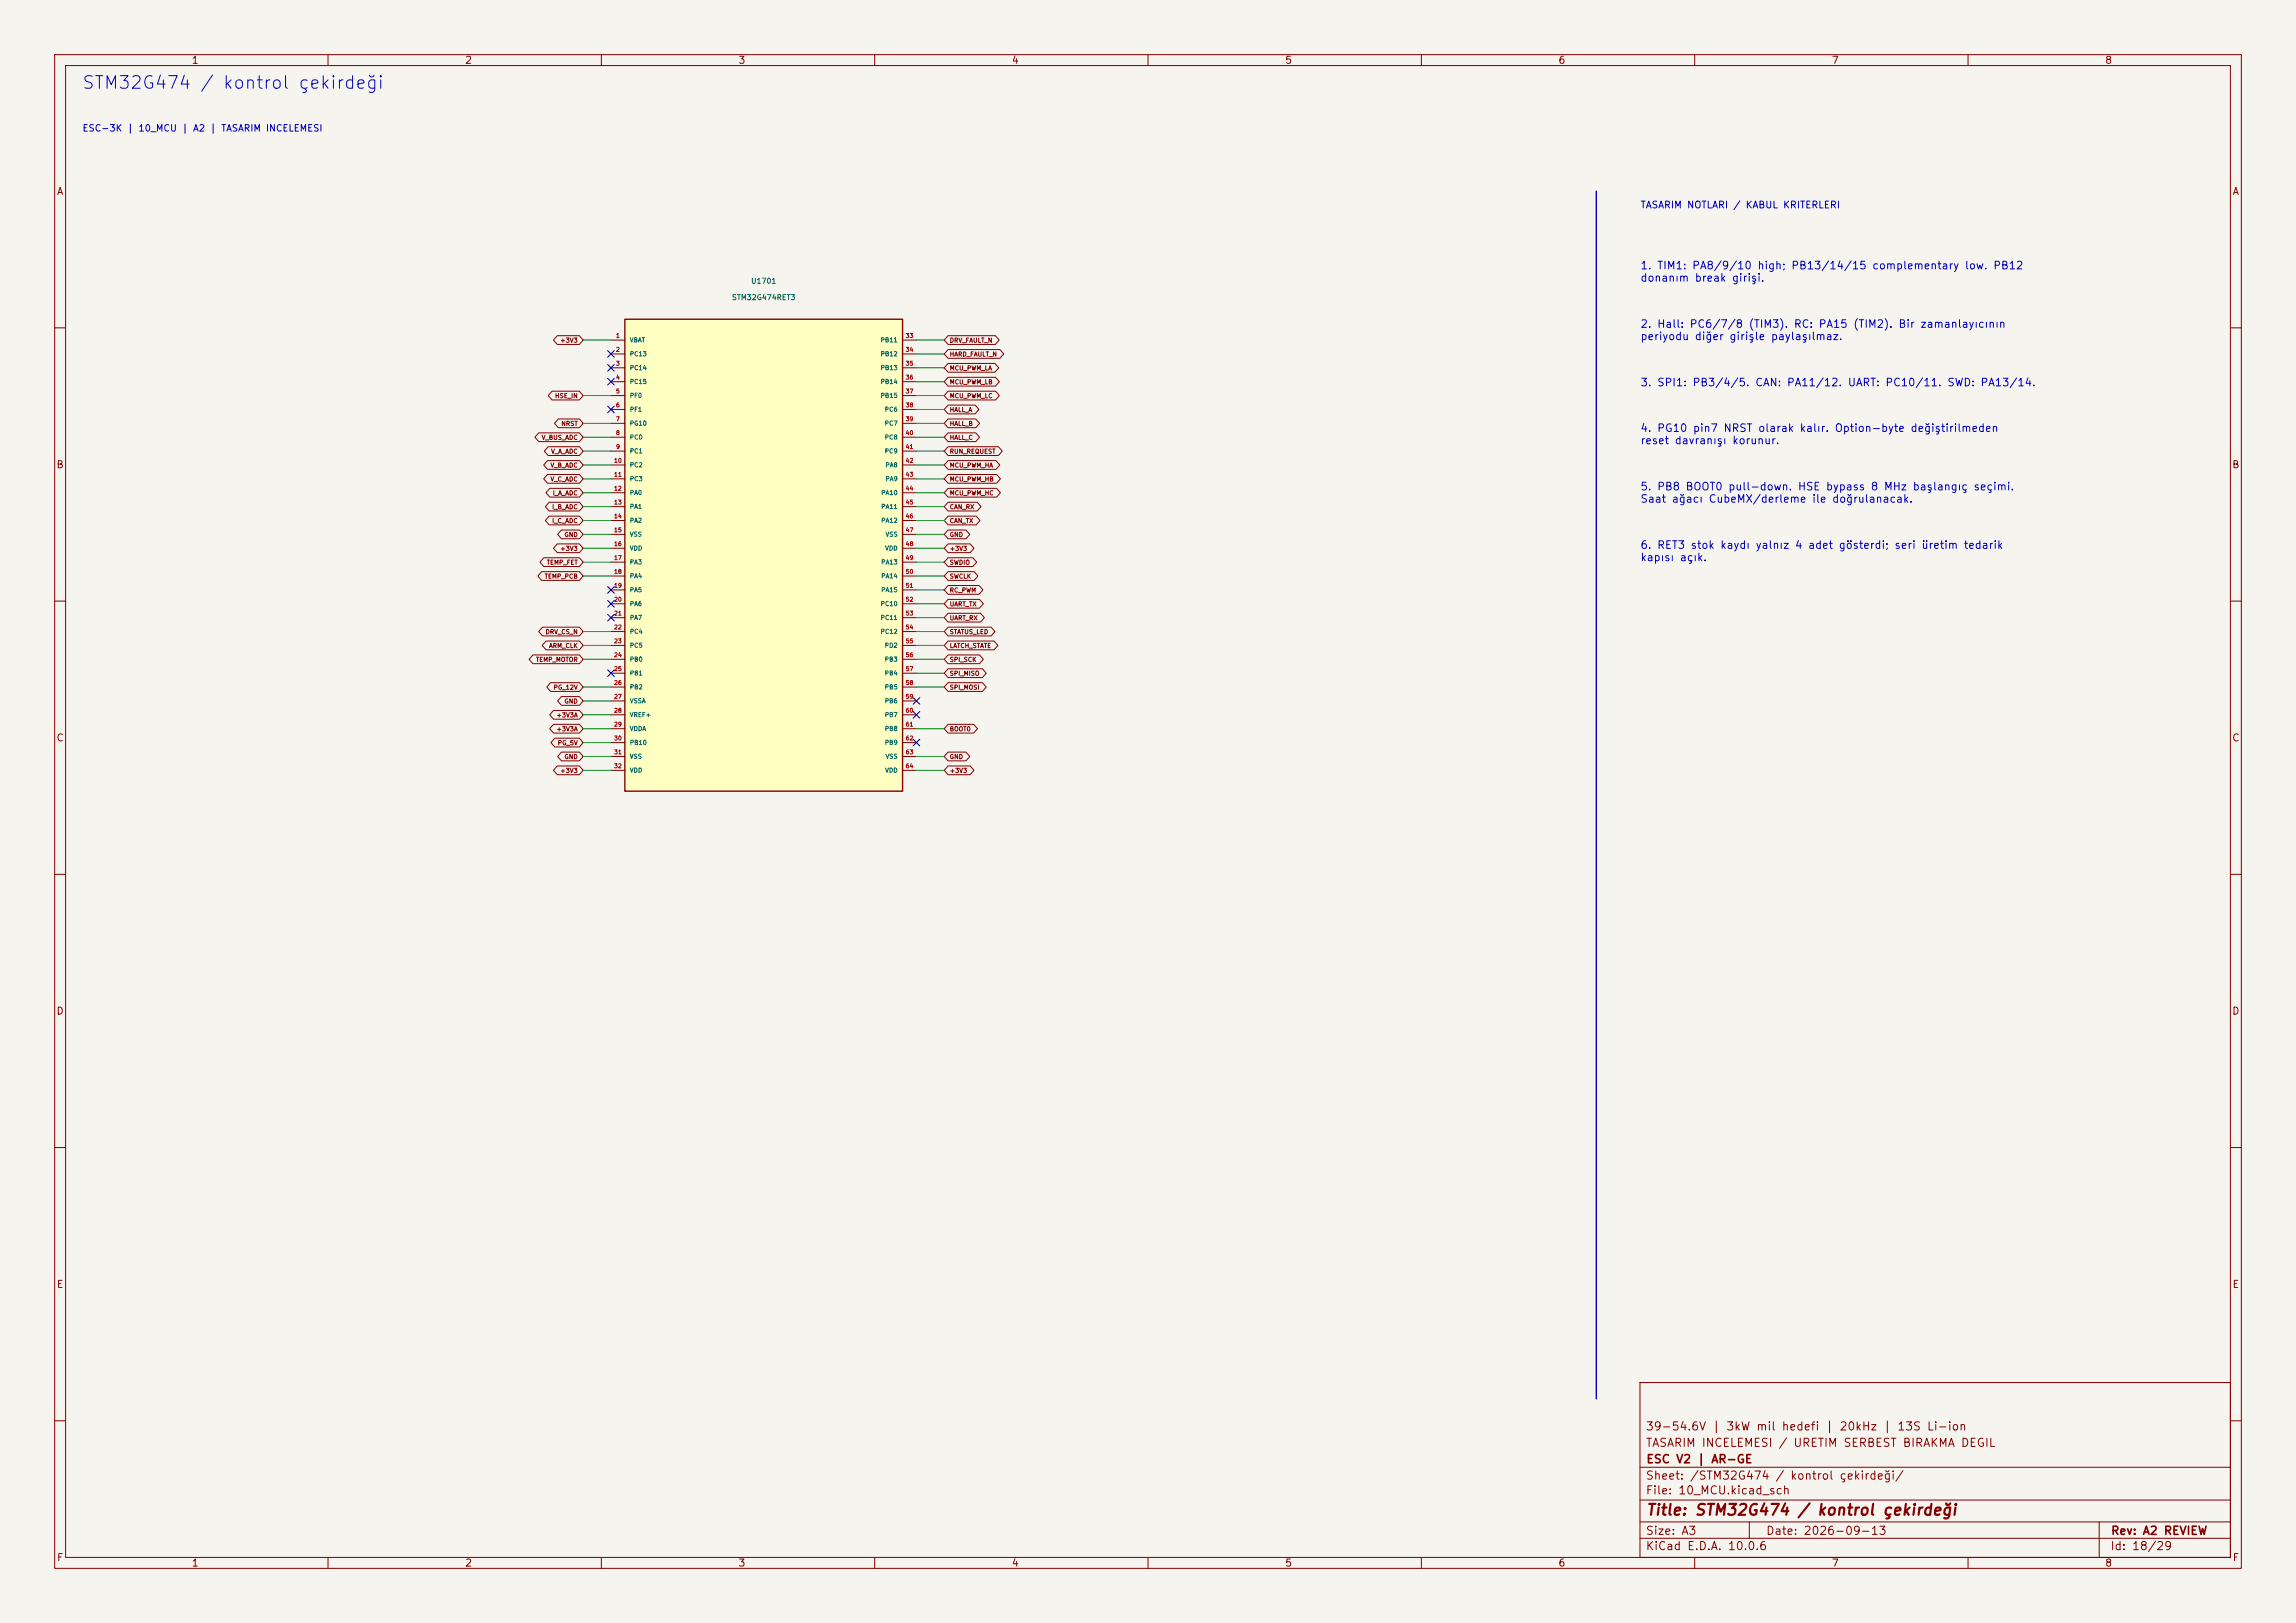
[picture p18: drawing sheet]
<svg xmlns="http://www.w3.org/2000/svg" width="420mm" height="297mm" viewBox="0 0 420 297" stroke-linecap="round" stroke-linejoin="round" font-family="sans-serif">
<defs><g id="words">
<text font-size="2.3" fill="#0000c2" x="14.9" y="16.8">STM32G474 / kontrol çekirdeği</text>
<text font-size="2" fill="#840000" x="301" y="277.8">Title: STM32G474 / kontrol çekirdeği</text>
<g font-size="1.5" fill="#840000">
<text x="300.9" y="262.1">39-54.6V | 3kW mil hedefi | 20kHz | 13S Li-ion</text>
<text x="300.9" y="265.1">TASARIM INCELEMESI / URETIM SERBEST BIRAKMA DEGIL</text>
<text x="301" y="268.1">ESC V2 | AR-GE</text>
<text x="300.9" y="273.8">File: 10_MCU.kicad_sch</text>
<text x="300.9" y="271.1">Sheet: /STM32G474 / kontrol çekirdeği/</text>
<text x="300.9" y="281.2">Size: A3</text>
<text x="322.9" y="281.2">Date: 2026-09-13</text>
<text x="386" y="281.2">Rev: A2 REVIEW</text>
<text x="300.9" y="284">KiCad E.D.A. 10.0.6</text>
<text x="385.9" y="284">Id: 18/29</text>
</g>
<g font-size="1.4" fill="#0000c2">
<text x="300" y="49.6">1. TIM1: PA8/9/10 high; PB13/14/15 complementary low. PB12</text>
<text x="300" y="51.9">donanım break girişi.</text>
<text x="300" y="60.3">2. Hall: PC6/7/8 (TIM3). RC: PA15 (TIM2). Bir zamanlayıcının</text>
<text x="300" y="62.6">periyodu diğer girişle paylaşılmaz.</text>
<text x="300" y="71">3. SPI1: PB3/4/5. CAN: PA11/12. UART: PC10/11. SWD: PA13/14.</text>
<text x="300" y="79.4">4. PG10 pin7 NRST olarak kalır. Option-byte değiştirilmeden</text>
<text x="300" y="81.6">reset davranışı korunur.</text>
<text x="300" y="90.1">5. PB8 BOOT0 pull-down. HSE bypass 8 MHz başlangıç seçimi.</text>
<text x="300" y="92.3">Saat ağacı CubeMX/derleme ile doğrulanacak.</text>
<text x="300" y="100.8">6. RET3 stok kaydı yalnız 4 adet gösterdi; seri üretim tedarik</text>
<text x="300" y="103">kapısı açık.</text>
</g>
<g font-size="1.3" fill="#840000">
<text x="35" y="12">1</text>
<text x="85" y="12">2</text>
<text x="135" y="12">3</text>
<text x="185" y="12">4</text>
<text x="235" y="12">5</text>
<text x="285" y="12">6</text>
<text x="335" y="12">7</text>
<text x="385" y="12">8</text>
<text x="10.3" y="36">A</text>
<text x="408.3" y="36">A</text>
<text x="10.2" y="86">B</text>
<text x="408.2" y="86">B</text>
<text x="10.2" y="136">C</text>
<text x="408.2" y="136">C</text>
<text x="10.2" y="186">D</text>
<text x="408.2" y="186">D</text>
<text x="10.3" y="236">E</text>
<text x="408.3" y="236">E</text>
<text x="10.3" y="286">F</text>
<text x="35" y="287">1</text>
<text x="85" y="287">2</text>
<text x="135" y="287">3</text>
<text x="185" y="287">4</text>
<text x="235" y="287">5</text>
<text x="285" y="287">6</text>
<text x="335" y="287">7</text>
<text x="385" y="287">8</text>
<text x="408.3" y="286">F</text>
</g>
<text font-size="1.3" fill="#0000c2" x="300" y="38.4">TASARIM NOTLARI / KABUL KRITERLERI</text>
<text font-size="1.2" fill="#0000c2" x="15" y="24.4">ESC-3K | 10_MCU | A2 | TASARIM INCELEMESI</text>
<g font-size="1" fill="#006464">
<text x="137.3" y="52.1">U1701</text>
<text x="133.8" y="55.1">STM32G474RET3</text>
</g>
<g font-size=".8" fill="#840000">
<text x="102.4" y="62.9">+3V3</text>
<text x="173.6" y="62.9">DRV_FAULT_N</text>
<text x="173.6" y="65.4">HARD_FAULT_N</text>
<text x="173.6" y="70.5">MCU_PWM_LB</text>
<text x="173.6" y="68">MCU_PWM_LA</text>
<text x="101.4" y="73.1">HSE_IN</text>
<text x="173.6" y="73.1">MCU_PWM_LC</text>
<text x="173.6" y="75.6">HALL_A</text>
<text x="99" y="80.7">V_BUS_ADC</text>
<text x="100.7" y="83.2">V_A_ADC</text>
<text x="102.6" y="78.1">NRST</text>
<text x="173.6" y="83.2">RUN_REQUEST</text>
<text x="173.6" y="78.1">HALL_B</text>
<text x="173.6" y="80.7">HALL_C</text>
<text x="100.6" y="85.8">V_B_ADC</text>
<text x="100.6" y="88.3">V_C_ADC</text>
<text x="173.6" y="85.8">MCU_PWM_HA</text>
<text x="173.6" y="88.3">MCU_PWM_HB</text>
<text x="100.9" y="93.4">I_B_ADC</text>
<text x="100.9" y="95.9">I_C_ADC</text>
<text x="101" y="90.8">I_A_ADC</text>
<text x="173.6" y="90.8">MCU_PWM_HC</text>
<text x="173.6" y="93.4">CAN_RX</text>
<text x="173.6" y="95.9">CAN_TX</text>
<text x="102.4" y="101">+3V3</text>
<text x="103.2" y="98.5">GND</text>
<text x="173.6" y="98.5">GND</text>
<text x="173.6" y="101">+3V3</text>
<text x="99.5" y="106.1">TEMP_PCB</text>
<text x="99.9" y="103.5">TEMP_FET</text>
<text x="173.6" y="103.5">SWDIO</text>
<text x="173.6" y="106.1">SWCLK</text>
<text x="173.6" y="108.6">RC_PWM</text>
<text x="173.6" y="111.2">UART_TX</text>
<text x="173.6" y="113.7">UART_RX</text>
<text x="99.7" y="116.2">DRV_CS_N</text>
<text x="100.3" y="118.8">ARM_CLK</text>
<text x="173.6" y="118.8">LATCH_STATE</text>
<text x="173.6" y="116.2">STATUS_LED</text>
<text x="97.9" y="121.3">TEMP_MOTOR</text>
<text x="173.6" y="123.9">SPI_MISO</text>
<text x="173.6" y="121.3">SPI_SCK</text>
<text x="101.2" y="126.4">PG_12V</text>
<text x="101.7" y="131.5">+3V3A</text>
<text x="103.2" y="128.9">GND</text>
<text x="173.6" y="126.4">SPI_MOSI</text>
<text x="101.7" y="134">+3V3A</text>
<text x="101.9" y="136.6">PG_5V</text>
<text x="173.6" y="134">BOOT0</text>
<text x="102.4" y="141.6">+3V3</text>
<text x="103.2" y="139.1">GND</text>
<text x="173.6" y="141.6">+3V3</text>
<text x="173.6" y="139.1">GND</text>
</g>
<g font-size=".8" fill="#a90000">
<text x="112.6" y="62">1</text>
<text x="112.6" y="64.5">2</text>
<text x="165.6" y="62">33</text>
<text x="165.6" y="64.5">34</text>
<text x="112.6" y="67.1">3</text>
<text x="112.6" y="69.6">4</text>
<text x="165.6" y="67.1">35</text>
<text x="165.6" y="69.6">36</text>
<text x="112.6" y="72.2">5</text>
<text x="112.6" y="74.7">6</text>
<text x="112.6" y="77.2">7</text>
<text x="165.6" y="72.2">37</text>
<text x="165.6" y="74.7">38</text>
<text x="165.6" y="77.2">39</text>
<text x="112.6" y="79.8">8</text>
<text x="112.6" y="82.3">9</text>
<text x="165.6" y="79.8">40</text>
<text x="165.6" y="82.3">41</text>
<text x="112.2" y="84.9">10</text>
<text x="112.2" y="87.4">11</text>
<text x="112.2" y="89.9">12</text>
<text x="165.6" y="84.9">42</text>
<text x="165.6" y="87.4">43</text>
<text x="165.6" y="89.9">44</text>
<text x="112.2" y="92.5">13</text>
<text x="112.2" y="95">14</text>
<text x="165.6" y="92.5">45</text>
<text x="165.6" y="95">46</text>
<text x="112.2" y="97.6">15</text>
<text x="112.2" y="100.1">16</text>
<text x="165.6" y="97.6">47</text>
<text x="165.6" y="100.1">48</text>
<text x="112.2" y="102.6">17</text>
<text x="112.2" y="105.2">18</text>
<text x="112.2" y="107.7">19</text>
<text x="165.6" y="102.6">49</text>
<text x="165.6" y="105.2">50</text>
<text x="165.6" y="107.7">51</text>
<text x="112.2" y="110.3">20</text>
<text x="112.2" y="112.8">21</text>
<text x="165.6" y="110.3">52</text>
<text x="165.6" y="112.8">53</text>
<text x="112.2" y="115.3">22</text>
<text x="112.2" y="117.9">23</text>
<text x="165.6" y="115.3">54</text>
<text x="165.6" y="117.9">55</text>
<text x="112.2" y="120.4">24</text>
<text x="112.2" y="123">25</text>
<text x="112.2" y="125.5">26</text>
<text x="165.6" y="120.4">56</text>
<text x="165.6" y="123">57</text>
<text x="165.6" y="125.5">58</text>
<text x="112.2" y="128">27</text>
<text x="112.2" y="130.6">28</text>
<text x="165.6" y="128">59</text>
<text x="165.6" y="130.6">60</text>
<text x="112.2" y="133.1">29</text>
<text x="112.2" y="135.7">30</text>
<text x="165.6" y="133.1">61</text>
<text x="165.6" y="135.7">62</text>
<text x="112.2" y="138.2">31</text>
<text x="112.2" y="140.7">32</text>
<text x="165.6" y="138.2">63</text>
<text x="165.6" y="140.7">64</text>
</g>
<g font-size=".8" fill="#006464">
<text x="115.1" y="62.8">VBAT</text>
<text x="115.1" y="65.4">PC13</text>
<text x="161" y="62.8">PB11</text>
<text x="161" y="65.4">PB12</text>
<text x="115.1" y="67.9">PC14</text>
<text x="115.1" y="70.5">PC15</text>
<text x="161" y="67.9">PB13</text>
<text x="161" y="70.5">PB14</text>
<text x="115.1" y="73">PF0</text>
<text x="115.1" y="75.5">PF1</text>
<text x="161" y="73">PB15</text>
<text x="161.8" y="75.5">PC6</text>
<text x="115.1" y="78.1">PG10</text>
<text x="115.1" y="80.6">PC0</text>
<text x="115.1" y="83.2">PC1</text>
<text x="161.8" y="78.1">PC7</text>
<text x="161.8" y="80.6">PC8</text>
<text x="161.8" y="83.2">PC9</text>
<text x="115.1" y="85.7">PC2</text>
<text x="115.1" y="88.2">PC3</text>
<text x="161.9" y="85.7">PA8</text>
<text x="161.9" y="88.2">PA9</text>
<text x="115.1" y="90.8">PA0</text>
<text x="115.1" y="93.3">PA1</text>
<text x="115.1" y="95.9">PA2</text>
<text x="161.1" y="90.8">PA10</text>
<text x="161.1" y="93.3">PA11</text>
<text x="161.1" y="95.9">PA12</text>
<text x="115.1" y="98.4">VSS</text>
<text x="115.1" y="100.9">VDD</text>
<text x="161.8" y="100.9">VDD</text>
<text x="161.9" y="98.4">VSS</text>
<text x="115.1" y="103.5">PA3</text>
<text x="115.1" y="106">PA4</text>
<text x="161.1" y="103.5">PA13</text>
<text x="161.1" y="106">PA14</text>
<text x="115.1" y="108.6">PA5</text>
<text x="115.1" y="111.1">PA6</text>
<text x="115.1" y="113.6">PA7</text>
<text x="161" y="111.1">PC10</text>
<text x="161" y="113.6">PC11</text>
<text x="161.1" y="108.6">PA15</text>
<text x="115.1" y="116.2">PC4</text>
<text x="115.1" y="118.7">PC5</text>
<text x="161" y="116.2">PC12</text>
<text x="161.8" y="118.7">PD2</text>
<text x="115.1" y="121.3">PB0</text>
<text x="115.1" y="123.8">PB1</text>
<text x="161.8" y="121.3">PB3</text>
<text x="161.8" y="123.8">PB4</text>
<text x="115.1" y="126.3">PB2</text>
<text x="115.1" y="128.9">VSSA</text>
<text x="115.1" y="131.4">VREF+</text>
<text x="161.8" y="126.3">PB5</text>
<text x="161.8" y="128.9">PB6</text>
<text x="161.8" y="131.4">PB7</text>
<text x="115.1" y="134">VDDA</text>
<text x="115.1" y="136.5">PB10</text>
<text x="161.8" y="134">PB8</text>
<text x="161.8" y="136.5">PB9</text>
<text x="115.1" y="139">VSS</text>
<text x="115.1" y="141.6">VDD</text>
<text x="161.8" y="141.6">VDD</text>
<text x="161.9" y="139">VSS</text>
</g>
</g></defs>
<path d="M0 0h420v297h-420z" fill="#f5f4ef" stroke="#f5f4ef" stroke-width=".18"/>
<g fill="none" stroke="#840000" stroke-width=".18">
<path d="M10 10h400v277h-400zM12 12h396v273h-396zM60 10v2M110 10v2M160 10v2M210 10v2M260 10v2M310 10v2M360 10v2M10 60h2M408 60h2M10 110h2"/>
<path d="M408 110h2M10 160h2M408 160h2M10 210h2M408 210h2M300 253h108v32h-108zM10 260h2M300 278.5h108M300 274.5h108M300 268.5h108M320 278.5v3M384 278.5v6.5"/>
<path d="M408 260h2M60 285v2M110 285v2M160 285v2M210 285v2M260 285v2M300 281.5h108M310 285v2M360 285v2"/>
</g>
<path d="M114.3 58.4h50.8v86.4h-50.8z" fill="#ffffc2"/>
<path d="M114.3 58.4h50.8v86.4h-50.8z" fill="none" stroke="#840000" stroke-width=".25"/>
<g fill="none" stroke="#840000" stroke-width=".18">
<path d="M98.5 79.2h7.5l.7 .8-.7 .8h-7.5l-.7-.8zM101 71.6h5l.7 .8-.7 .8h-5l-.7-.8zM101.9 61.4h4.1l.7 .8-.7 .8h-4.1l-.7-.8zM102.1 76.7h3.9l.7 .8-.7 .8h-3.9l-.7-.8zM111.8 62.2h2.5M111.8 64.8h2.5M111.8 67.3h2.5M111.8 69.9h2.5M111.8 72.4h2.5M111.8 74.9h2.5M111.8 77.5h2.5M165.1 62.2h2.5"/>
<path d="M165.1 64.8h2.5M165.1 67.3h2.5M165.1 69.9h2.5M165.1 72.4h2.5M165.1 74.9h2.5M165.1 77.5h2.5M173.4 71.6h8.7l.7 .8-.7 .8h-8.7l-.7-.8zM173.4 69h8.7l.7 .9-.7 .8h-8.7l-.7-.8zM173.4 66.5h8.6l.7 .8-.7 .8h-8.6l-.7-.8zM173.4 61.4h8.7l.7 .8-.7 .8h-8.7l-.7-.8zM173.4 64h9.5l.7 .8-.7 .8h-9.5l-.7-.8zM173.4 74.1h5l.7 .8-.7 .8h-5l-.7-.8z"/>
<path d="M173.4 76.7h5.1l.7 .8-.7 .8h-5.1l-.7-.8zM173.4 79.2h5.1l.7 .8-.7 .8h-5.1l-.7-.8zM100.1 84.3h5.9l.7 .8-.7 .8h-5.9l-.7-.8zM100.1 86.8h5.9l.7 .8-.7 .8h-5.9l-.7-.8zM100.3 81.7h5.7l.7 .9-.7 .8h-5.7l-.7-.8zM100.5 91.9h5.5l.7 .8-.7 .8h-5.5l-.7-.8zM100.5 94.4h5.5l.7 .9-.7 .8h-5.5l-.7-.8zM100.6 89.4h5.4l.7 .8-.7 .8h-5.4l-.7-.8zM101.9 99.5h4.1l.7 .8-.7 .8h-4.1l-.7-.8zM102.7 97h3.3l.7 .8-.7 .8h-3.3l-.7-.8zM111.8 80h2.5M111.8 82.6h2.5"/>
<path d="M111.8 85.1h2.5M111.8 87.6h2.5M111.8 90.2h2.5M111.8 92.7h2.5M111.8 95.3h2.5M111.8 97.8h2.5M165.1 80h2.5M165.1 82.6h2.5M165.1 85.1h2.5M165.1 87.6h2.5M165.1 90.2h2.5M165.1 92.7h2.5"/>
<path d="M165.1 95.3h2.5M165.1 97.8h2.5M173.4 81.7h9.2l.7 .9-.7 .8h-9.2l-.7-.8zM173.4 84.3h8.8l.7 .8-.7 .8h-8.8l-.7-.8zM173.4 86.8h8.9l.7 .8-.7 .8h-8.9l-.7-.8zM173.4 89.4h8.9l.7 .8-.7 .8h-8.9l-.7-.8zM173.4 91.9h5.4l.7 .8-.7 .8h-5.4l-.7-.8zM173.4 94.4h5.2l.7 .9-.7 .8h-5.2l-.7-.8zM173.4 97h3.3l.7 .8-.7 .8h-3.3l-.7-.8zM173.4 99.5h4.1l.7 .8-.7 .8h-4.1l-.7-.8zM97.5 119.8h8.5l.7 .9-.7 .8h-8.5l-.7-.8zM99.1 104.6h6.9l.7 .8-.7 .8h-6.9l-.7-.8z"/>
<path d="M99.2 114.8h6.8l.7 .8-.7 .8h-6.8l-.7-.8zM99.5 102.1h6.5l.7 .8-.7 .8h-6.5l-.7-.8zM99.9 117.3h6.1l.7 .8-.7 .8h-6.1l-.7-.8zM111.8 100.3h2.5M111.8 102.9h2.5M111.8 105.4h2.5M111.8 108h2.5M111.8 110.5h2.5M111.8 113h2.5M111.8 115.6h2.5M111.8 118.1h2.5M165.1 100.3h2.5"/>
<path d="M165.1 102.9h2.5M165.1 105.4h2.5M165.1 108h2.5M165.1 110.5h2.5M165.1 113h2.5M165.1 115.6h2.5M165.1 118.1h2.5M173.4 117.3h8.4l.7 .8-.7 .8h-8.4l-.7-.8zM173.4 119.8h5.8l.7 .9-.7 .8h-5.8l-.7-.8zM173.4 114.8h7.9l.7 .8-.7 .8h-7.9l-.7-.8zM173.4 102.1h4.6l.7 .8-.7 .8h-4.6l-.7-.8zM173.4 104.6h4.8l.7 .8-.7 .8h-4.8l-.7-.8z"/>
<path d="M173.4 107.1h5.7l.7 .9-.7 .8h-5.7l-.7-.8zM173.4 109.7h5.8l.7 .8-.7 .8h-5.8l-.7-.8zM173.4 112.2h6l.7 .8-.7 .8h-6l-.7-.8zM100.7 124.9h5.3l.7 .8-.7 .8h-5.3l-.7-.8zM101.3 132.5h4.7l.7 .9-.7 .8h-4.7l-.7-.8zM101.3 130h4.7l.7 .8-.7 .8h-4.7l-.7-.8zM101.5 135.1h4.5l.7 .8-.7 .8h-4.5l-.7-.8zM102.7 137.6h3.3l.7 .8-.7 .8h-3.3l-.7-.8zM102.7 127.5h3.3l.7 .8-.7 .8h-3.3l-.7-.8zM111.8 120.7h2.5M111.8 123.2h2.5M111.8 125.7h2.5"/>
<path d="M111.8 128.3h2.5M111.8 130.8h2.5M111.8 133.4h2.5M111.8 135.9h2.5M111.8 138.4h2.5M165.1 120.7h2.5M165.1 123.2h2.5M165.1 125.7h2.5M165.1 128.3h2.5M165.1 130.8h2.5M165.1 133.4h2.5M165.1 135.9h2.5"/>
<path d="M165.1 138.4h2.5M173.4 122.4h6.3l.7 .8-.7 .8h-6.3l-.7-.8zM173.4 137.6h3.3l.7 .8-.7 .8h-3.3l-.7-.8zM173.4 132.5h4.7l.7 .9-.7 .8h-4.7l-.7-.8zM173.4 124.9h6.3l.7 .8-.7 .8h-6.3l-.7-.8zM101.9 140.2h4.1l.7 .8-.7 .8h-4.1l-.7-.8zM111.8 141h2.5M165.1 141h2.5M173.4 140.2h4.1l.7 .8-.7 .8h-4.1l-.7-.8z"/>
</g>
<path d="M292 35v221" fill="none" stroke="#0000c2" stroke-width=".25"/>
<g fill="none" stroke="#009600" stroke-width=".18">
<path d="M106.7 72.4h5.1M106.7 77.5h5.1M106.7 62.2h5.1M167.6 72.4h5.1M167.6 74.9h5.1M167.6 67.3h5.1M167.6 69.9h5.1M167.6 77.5h5.1M167.6 62.2h5.1M167.6 64.8h5.1M106.7 92.7h5.1M106.7 95.3h5.1"/>
<path d="M106.7 97.8h5.1M106.7 80h5.1M106.7 82.6h5.1M106.7 85.1h5.1M106.7 87.6h5.1M106.7 90.2h5.1M167.6 92.7h5.1M167.6 95.3h5.1M167.6 97.8h5.1M167.6 80h5.1M167.6 82.6h5.1M167.6 85.1h5.1"/>
<path d="M167.6 87.6h5.1M167.6 90.2h5.1M106.7 118.1h5.1M106.7 100.3h5.1M106.7 102.9h5.1M106.7 105.4h5.1M106.7 115.6h5.1M167.6 118.1h5.1M167.6 100.3h5.1M167.6 102.9h5.1M167.6 105.4h5.1M167.6 108h5.1"/>
<path d="M167.6 110.5h5.1M167.6 113h5.1M167.6 115.6h5.1M106.7 120.7h5.1M106.7 125.7h5.1M106.7 130.8h5.1M106.7 133.4h5.1M106.7 135.9h5.1M106.7 138.4h5.1M106.7 128.3h5.1M167.6 120.7h5.1M167.6 125.7h5.1"/>
<path d="M167.6 133.4h5.1M167.6 138.4h5.1M167.6 123.2h5.1M106.7 141h5.1M167.6 141h5.1"/>
</g>
<g fill="none" stroke="#000084" stroke-width=".18">
<path d="M111.2 64.2l1.2 1.2M111.2 74.3l1.2 1.2M111.2 69.2l1.2 1.3M111.2 66.7l1.2 1.2M112.4 64.2l-1.2 1.2M112.4 74.3l-1.2 1.2M112.4 69.2l-1.2 1.3M112.4 66.7l-1.2 1.2M111.2 109.9l1.2 1.2M111.2 107.3l1.2 1.3M111.2 112.4l1.2 1.2M112.4 109.9l-1.2 1.2"/>
<path d="M112.4 107.3l-1.2 1.3M112.4 112.4l-1.2 1.2M111.2 122.6l1.2 1.2M112.4 122.6l-1.2 1.2M167 127.7l1.2 1.2M167 135.3l1.2 1.2M167 130.2l1.2 1.2M168.2 127.7l-1.2 1.2M168.2 135.3l-1.2 1.2M168.2 130.2l-1.2 1.2"/>
</g>
<use href="#words"/>
</svg>
